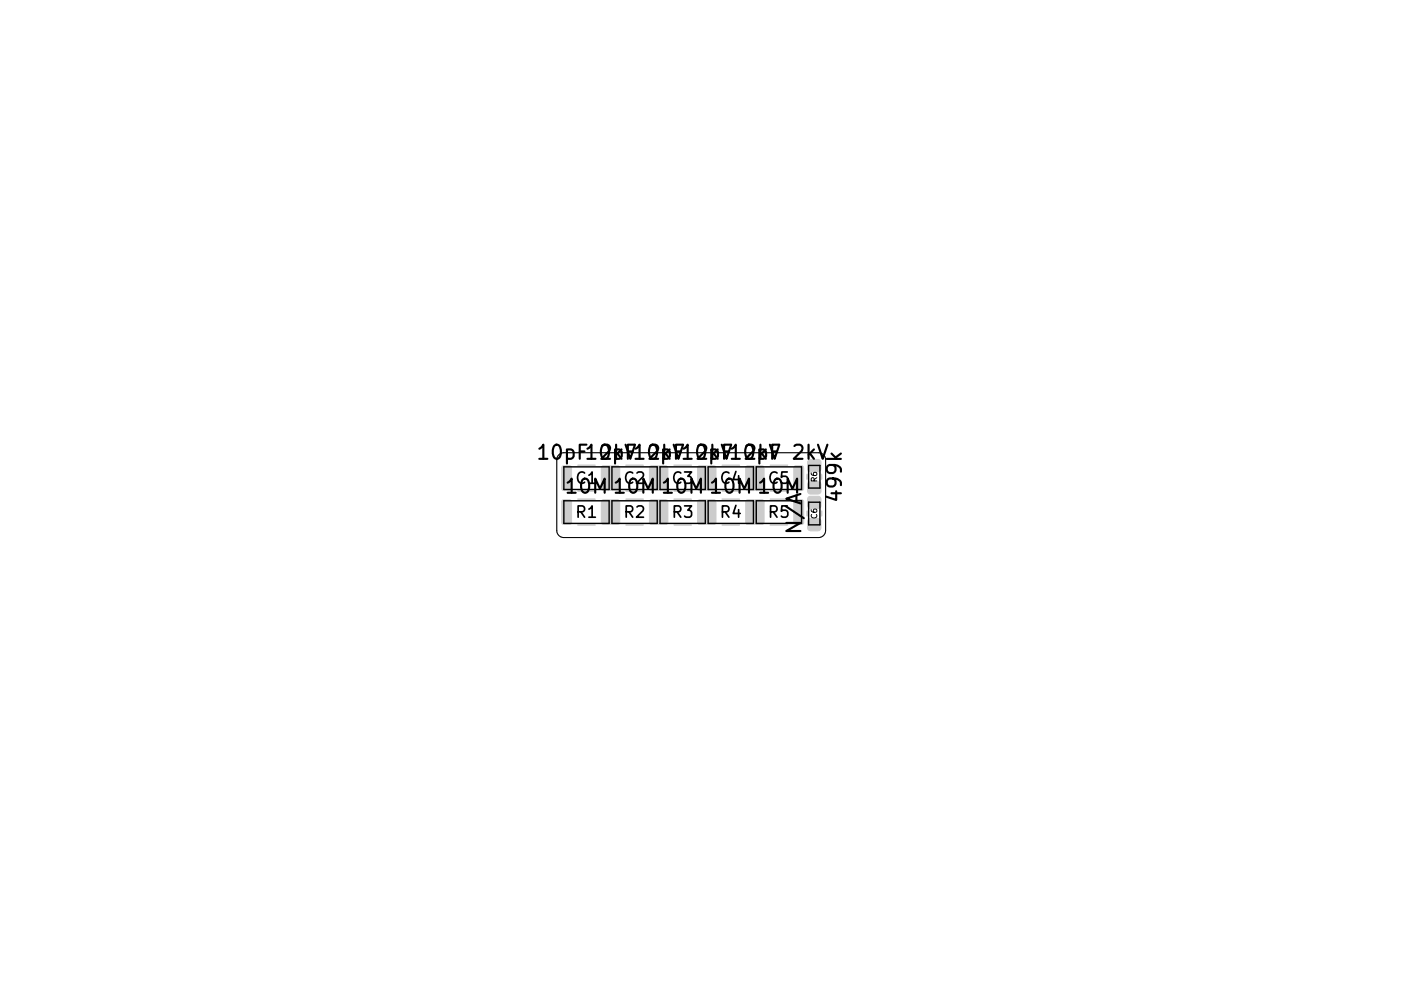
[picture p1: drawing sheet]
<svg xmlns="http://www.w3.org/2000/svg" width="297mm" height="210mm" viewBox="0 0 297 210" stroke-linecap="round" stroke-linejoin="round" font-family="sans-serif">
<defs><g id="words">
<g font-size="4.2">
<text x="115.2" y="97.5">10pF 2kV 10pF 2kV 10pF 2kV</text>
<text x="125.4" y="97.5">10pF 2kV 10pF 2kV</text>
<text x="120.3" y="104.7">10M 10M 10M 10M 10M</text>
<text x="178.4" y="105.8" transform="rotate(-90 178.4 105.8)">499k</text>
<text x="169.9" y="112.5" transform="rotate(-90 169.9 112.5)">N/A</text>
</g>
<g font-size="3.3">
<text x="122.2" y="102.6">C1</text>
<text x="132.4" y="102.6">C2</text>
<text x="142.6" y="102.6">C3</text>
<text x="152.8" y="102.6">C4</text>
<text x="163" y="102.6">C5</text>
<text x="122.2" y="109.8">R1</text>
<text x="132.4" y="109.8">R2</text>
<text x="142.6" y="109.8">R3</text>
<text x="152.8" y="109.8">R4</text>
<text x="163" y="109.8">R5</text>
</g>
<g font-size="1.7">
<text x="173.2" y="102.2" transform="rotate(-90 173.2 102.2)">R6</text>
<text x="173.2" y="110" transform="rotate(-90 173.2 110)">C6</text>
</g>
</g></defs>
<path d="M118 97.5v15a1.5 1.5 0 0 0 1.5 1.5h54a1.5 1.5 0 0 0 1.5-1.5v-15M119.5 96h54" fill="none" stroke="#ccc" stroke-width=".21"/>
<g fill="#ccc" stroke="#ccc" stroke-width=".21">
<path d="M160 106.1l1.6-.1 .4 .3v4.6l-.3 .4h-1.5l-.3-.3v-4.6z"/>
<path d="M149.8 106.1l1.6-.1 .4 .3v4.6l-.3 .4h-1.5l-.3-.3v-4.6z"/>
<path d="M158.2 106.1l1.6-.1 .4 .3v4.6l-.3 .4h-1.5l-.3-.3v-4.6z"/>
<path d="M139.6 106.1l1.6-.1 .4 .3v4.6l-.3 .4h-1.5l-.3-.3v-4.6z"/>
<path d="M148 106.1l1.6-.1 .4 .3v4.6l-.3 .4h-1.5l-.3-.3v-4.6z"/>
<path d="M129.4 106.1l1.6-.1 .4 .3v4.6l-.3 .4h-1.5l-.3-.3v-4.6z"/>
<path d="M137.8 106.1l1.6-.1 .4 .3v4.6l-.3 .4h-1.5l-.3-.3v-4.6z"/>
<path d="M119.2 106.1l1.6-.1 .4 .3v4.6l-.3 .4h-1.5l-.3-.3v-4.6z"/>
<path d="M127.6 106.1l1.6-.1 .4 .3v4.6l-.3 .4h-1.5l-.3-.3v-4.6z"/>
<path d="M160 98.9l1.6-.1 .4 .3v4.6l-.3 .4h-1.5l-.3-.3v-4.6z"/>
<path d="M168.4 98.9l1.6-.1 .4 .3v4.6l-.3 .4h-1.5l-.3-.3v-4.6z"/>
<path d="M149.8 98.9l1.6-.1 .4 .3v4.6l-.3 .4h-1.5l-.3-.3v-4.6z"/>
<path d="M158.2 98.9l1.6-.1 .4 .3v4.6l-.3 .4h-1.5l-.3-.3v-4.6z"/>
<path d="M139.6 98.9l1.6-.1 .4 .3v4.6l-.3 .4h-1.5l-.3-.3v-4.6z"/>
<path d="M148 98.9l1.6-.1 .4 .3v4.6l-.3 .4h-1.5l-.3-.3v-4.6z"/>
<path d="M129.4 98.9l1.6-.1 .4 .3v4.6l-.3 .4h-1.5l-.3-.3v-4.6z"/>
<path d="M137.8 98.9l1.6-.1 .4 .3v4.6l-.3 .4h-1.5l-.3-.3v-4.6z"/>
<path d="M119.2 98.9l1.6-.1 .4 .3v4.6l-.3 .4h-1.5l-.3-.3v-4.6z"/>
<path d="M127.6 98.9l1.6-.1 .4 .3v4.6l-.3 .4h-1.5l-.3-.3v-4.6z"/>
<path d="M171.4 97.7l.4-.2h1.6a.66 .66 0 0 1 .7 .6v1.3a.66 .66 0 0 1-.7 .7h-1.5a.66 .66 0 0 1-.7-.7v-1.3z"/>
<path d="M171.4 102.4l.4-.2h1.6a.66 .66 0 0 1 .7 .7v1.3a.66 .66 0 0 1-.7 .6h-1.5a.66 .66 0 0 1-.7-.6v-1.4z"/>
<path d="M171.4 110.2l.4-.2h1.6a.66 .66 0 0 1 .7 .7v1.3a.66 .66 0 0 1-.7 .6h-1.5a.66 .66 0 0 1-.7-.6v-1.4z"/>
<path d="M171.4 105.5l.4-.2h1.6a.66 .66 0 0 1 .7 .6v1.3a.66 .66 0 0 1-.7 .7h-1.5a.66 .66 0 0 1-.7-.7v-1.3z"/>
</g>
<path d="M122.5 111.4h3.7M132.7 111.4h3.7M142.9 111.4h3.7M153.1 111.4h3.7M163.3 111.4h3.7M171.1 100.7v.9M174.2 108.5v.9" fill="none" stroke="#ccc" stroke-width=".36"/>
<path d="M118 97.5v15a1.5 1.5 0 0 0 1.5 1.5h54a1.5 1.5 0 0 0 1.5-1.5v-15M119.5 96h54" fill="none" stroke="#000" stroke-width=".21"/>
<path d="M119.5 99h9.6v4.8h-9.6zM129.7 99h9.6v4.8h-9.6zM139.9 99h9.6v4.8h-9.6zM150.1 99h9.6v4.8h-9.6zM160.3 99h9.6v4.8h-9.6zM171.4 98.7v4.8h2.4v-4.8M119.5 106.2h9.6v4.8h-9.6zM129.7 106.2h9.6v4.8h-9.6zM139.9 106.2h9.6v4.8h-9.6zM150.1 106.2h9.6v4.8h-9.6zM169.9 106.2h-9.6v4.8h9.6M171.4 106.5h2.4v4.8h-2.4z" fill="none" stroke="#000" stroke-width=".3"/>
<use href="#words"/>
</svg>
